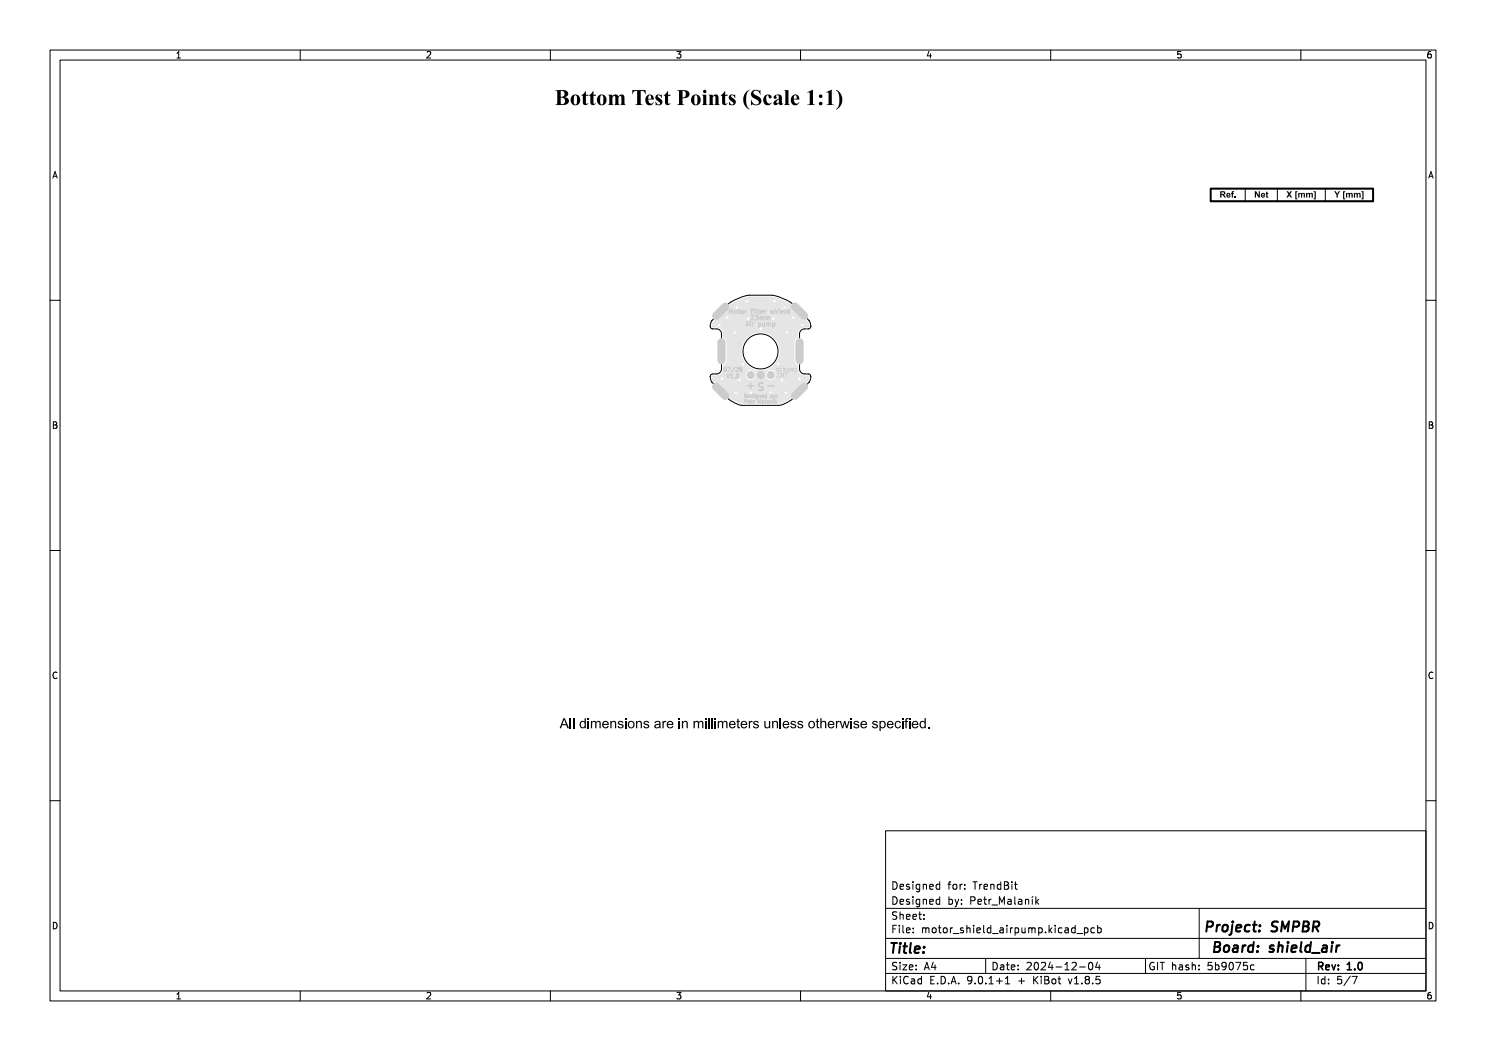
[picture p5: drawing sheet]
<svg xmlns="http://www.w3.org/2000/svg" width="297mm" height="210mm" viewBox="0 0 297 210" stroke-linecap="round" stroke-linejoin="round" font-family="sans-serif">
<defs><g id="words">
<text font-size="4.3" fill="#fff" x="100.9" y="21.3">Bottom Test Points (Scale 1:1)</text>
<g font-size="2.7" fill="#fff">
<text x="240.4" y="186.2">Project: SMPBR</text>
<text x="241.9" y="190.3">Board: shield_air</text>
<text x="177.4" y="192.1">Title:</text>
</g>
<g font-size="2" fill="#fff">
<text x="178" y="177.8">Designed for: TrendBit</text>
<text x="178" y="180.8">Designed by: Petr_Malaník</text>
<text x="178" y="183.8">Sheet:</text>
<text x="178" y="186.5">File: motor_shield_airpump.kicad_pcb</text>
<text x="178" y="193.9">Size: A4</text>
<text x="178" y="196.7">KiCad E.D.A. 9.0.1+1 + KiBot v1.8.5</text>
<text x="198" y="193.9">Date: 2024-12-04</text>
<text x="229.4" y="193.9">GIT hash: 5b9075c</text>
<text x="263" y="196.7">Id: 5/7</text>
<text x="263" y="193.9">Rev: 1.0</text>
</g>
<g font-size="1.7" fill="#fff">
<text x="35" y="11.6">1</text>
<text x="85" y="11.6">2</text>
<text x="135" y="11.6">3</text>
<text x="185" y="11.6">4</text>
<text x="235" y="11.6">5</text>
<text x="285" y="11.6">6</text>
<text x="10.5" y="35.6">A</text>
<text x="285.5" y="35.6">A</text>
<text x="10.5" y="85.6">B</text>
<text x="285.5" y="85.6">B</text>
<text x="10.5" y="135.7">C</text>
<text x="285.5" y="135.7">C</text>
<text x="10.5" y="185.6">D</text>
<text x="285.5" y="185.6">D</text>
<text x="35" y="199.7">1</text>
<text x="85" y="199.7">2</text>
<text x="135" y="199.7">3</text>
<text x="185" y="199.7">4</text>
<text x="235" y="199.7">5</text>
<text x="285" y="199.7">6</text>
</g>
<g font-size="1.2" fill="#fff">
<text x="144.9" y="62.7">Motor filter shield</text>
<text x="149.1" y="65.2">Air pump</text>
</g>
<text font-size="1.1" fill="#fff" x="145.2" y="75.5">V1.0</text>
<text font-size=".9" fill="#fff" x="148.7" y="79.5">Designed by:</text>
</g></defs>
<g fill="none" stroke="#000" stroke-width=".2">
<path d="M142.3 64l3.4-3.3a9.4 9.4 0 0 1 4-1.7h4.6a9.4 9.4 0 0 1 4 1.7l3.4 3.3a1.42 1.42 0 0 1 .1 1.7h-.2a1.35 1.35 0 0 0-1.7 .6l-.1 7.4a1 1 0 0 0 1 1h.8a.95 .95 0 0 1 .1 1.6l-3.6 3.7a6 6 0 0 1-2.5 1h-7.2a6.2 6.2 0 0 1-2.7-1.2l-3.4-3.4a1.42 1.42 0 0 1-.1-1.6l.3-.1a1.35 1.35 0 0 0 1.6-.6l.1-7.4a1 1 0 0 0-1-1h-.7a.95 .95 0 0 1-.2-1.6z"/>
<circle cx="152" cy="70.2" r="3.5"/>
</g>
<path d="M143.1 77.3l1.9 1.8M144.2 68.4v3.6" fill="none" stroke="#e5e5e5" stroke-width="1.6"/>
<g fill="#e5e5e5">
<circle cx="154" cy="74.9" r=".8"/>
<circle cx="152" cy="74.9" r=".8"/>
<circle cx="150" cy="74.9" r=".8"/>
</g>
<path d="M145 61.3l-1.9 1.8M158.9 61.3l1.8 1.8M159.8 68.4v3.6M160.7 77.3l-1.8 1.8" fill="none" stroke="#e5e5e5" stroke-width="1.6"/>
<g fill="#e5e5e5">
<circle cx="147.3" cy="61.4" r=".5"/>
<circle cx="155.5" cy="72.7" r=".5"/>
<circle cx="149.3" cy="60.2" r=".5"/>
<circle cx="144.3" cy="75.7" r=".5"/>
<circle cx="154.5" cy="63.7" r=".5"/>
<circle cx="152" cy="65.7" r=".5"/>
<circle cx="154.8" cy="60.2" r=".5"/>
<circle cx="157" cy="78.4" r=".5"/>
<circle cx="149.5" cy="63.7" r=".5"/>
<circle cx="147" cy="78.4" r=".5"/>
<circle cx="156.8" cy="61.4" r=".5"/>
<circle cx="147.8" cy="75.9" r=".5"/>
<circle cx="148.5" cy="72.7" r=".5"/>
<circle cx="158.5" cy="63.4" r=".5"/>
<circle cx="156.3" cy="75.9" r=".5"/>
<circle cx="146.8" cy="66.4" r=".5"/>
<circle cx="150" cy="78.4" r=".5"/>
<circle cx="157.3" cy="66.4" r=".5"/>
<circle cx="160.3" cy="64.9" r=".5"/>
<circle cx="154" cy="78.4" r=".5"/>
<circle cx="143.8" cy="64.9" r=".5"/>
<circle cx="159.8" cy="75.7" r=".5"/>
<circle cx="145.3" cy="63.4" r=".5"/>
</g>
<path d="M145.8 60.9l1.4-.8 2.3-.8h4.9a10.4 10.4 0 0 1 3.4 1.3l3.7 3.7 .2 .5v.5l-1.2 .1a1.3 1.3 0 0 0-1 1.2v.8a1.09 1.09 0 0 0-.7 .9v1.7h-3a3.8 3.8 0 0 0-5.8-3 3.8 3.8 0 0 0 0 6.5 3.8 3.8 0 0 0 5.8-3.1v-.4h3v2.3l.2 .3 .5 .4 .1 1.2 .5 .6h-5l-.1-.2a1.01 1.01 0 0 0-1-.7 1.01 1.01 0 0 0-1 .9h-2v-.2a1.01 1.01 0 0 0-1.6-.4 1.01 1.01 0 0 0 .3 1.7 1.01 1.01 0 0 0 1.3-1.1h2v.2a1.01 1.01 0 0 0 1.1 .9 1.01 1.01 0 0 0 1-1.1h5l.6 .2h.9l.1 .4-.2 .8-3.4 3.3-1.8 1.1-.7 .1h-7.6l-2-1.1-3.6-3.6-.1-.6v-.3l1.4-.2 .6-.5 .2-.6v-.8a1.09 1.09 0 0 0 .7-.9v-3.8l-.2-.5-.5-.4v-.8a1.3 1.3 0 0 0-1.2-1.2l-1-.1v-.5l.2-.5z" fill-rule="evenodd" fill="#e5e5e5"/>
<g fill="#fff">
<circle cx="147.3" cy="61.4" r=".25"/>
<circle cx="155.5" cy="72.7" r=".25"/>
<circle cx="149.3" cy="60.2" r=".25"/>
<circle cx="144.3" cy="75.7" r=".25"/>
<circle cx="154.5" cy="63.7" r=".25"/>
<circle cx="152" cy="65.7" r=".25"/>
<circle cx="154.8" cy="60.2" r=".25"/>
<circle cx="157" cy="78.4" r=".25"/>
<circle cx="149.5" cy="63.7" r=".25"/>
<circle cx="147" cy="78.4" r=".25"/>
<circle cx="156.8" cy="61.4" r=".25"/>
<circle cx="147.8" cy="75.9" r=".25"/>
<circle cx="148.5" cy="72.7" r=".25"/>
<circle cx="158.5" cy="63.4" r=".25"/>
<circle cx="156.3" cy="75.9" r=".25"/>
<circle cx="146.8" cy="66.4" r=".25"/>
<circle cx="150" cy="78.4" r=".25"/>
<circle cx="157.3" cy="66.4" r=".25"/>
<circle cx="160.3" cy="64.9" r=".25"/>
<circle cx="154" cy="78.4" r=".25"/>
<circle cx="143.8" cy="64.9" r=".25"/>
<circle cx="159.8" cy="75.7" r=".25"/>
<circle cx="145.3" cy="63.4" r=".25"/>
</g>
<path d="M143.1 77.3l1.9 1.8M144.2 68.4v3.6" fill="none" stroke="#fff" stroke-width=".6"/>
<g fill="#fff">
<circle cx="154" cy="74.9" r=".4"/>
<circle cx="152" cy="74.9" r=".4"/>
<circle cx="150" cy="74.9" r=".4"/>
</g>
<path d="M145 61.3l-1.9 1.8M158.9 61.3l1.8 1.8M159.8 68.4v3.6M160.7 77.3l-1.8 1.8" fill="none" stroke="#fff" stroke-width=".6"/>
<path d="M143.1 77.3l1.9 1.8M144.2 68.4v3.6" fill="none" stroke="#cecece" stroke-width="1.6"/>
<g fill="#cecece">
<circle cx="154" cy="74.9" r=".8"/>
<circle cx="152" cy="74.9" r=".8"/>
<circle cx="150" cy="74.9" r=".8"/>
</g>
<path d="M145 61.3l-1.9 1.8M158.9 61.3l1.8 1.8M159.8 68.4v3.6M160.7 77.3l-1.8 1.8" fill="none" stroke="#cecece" stroke-width="1.6"/>
<path d="M149.5 77.1h1.1M150 76.5v1.2M152.5 76.6l-.6-.1-.3 .3 .2 .4 .6 .2v.5l-.2 .1-.6-.1M153.5 77.1h1.1" fill="none" stroke="#c7c7c7" stroke-width=".3"/>
<g fill="none" stroke="#c7c7c7" stroke-width=".2">
<path d="M144.8 73.5l.1-.1a.37 .37 0 0 1 .3 .4 .37 .37 0 0 1-.4 .3zM145.3 74.7l.2 .8 .3-.8M145.4 73.4h.6l-.4 .8M145.8 62.7v-.9l.3 .6 .3-.6v.9M146 75.5h.5M146 74.9l.3-.2v.8M146.8 62.1h.4l-.1 .5h-.3zM146.8 73.4l-.6 1M146.8 75.4v.1M147.1 73.5l.3-.1 .1 .2-.5 .6h.5M147.3 74.8l.1-.1a.37 .37 0 0 1 .3 .4 .37 .37 0 0 1-.4 .3zM147.5 62.1h.3"/>
<path d="M147.6 75.4l-.1 .1M147.6 61.8v.7l.2 .2M148.1 62.1h.4v.5h-.4zM148.3 73.4h-.4l-.1 .4h.4l.1 .3h-.5M148.8 78.7a.35 .35 0 0 1 .5 .4 .35 .35 0 0 1-.5 .3zM148.9 62.1v.6M149 65.2l.3-.9 .3 .9M149.1 64.9h.5M149.2 62.1l-.3 .1M149.5 79.2l.3-.1v-.1l-.3 .1v.3h.3M149.9 64.3h.1M149.9 64.6v.6"/>
<path d="M150.1 62.1h.3M150.1 79.1l.3 .2-.3 .1M150.1 79.1h.1M150.1 63.1l.4-.1 .1 .3-.5 .6h.5M150.2 79.9v.6l.2 .1M150.4 64.6v.6M150.4 79l-.3 .1M150.4 61.8l-.2 .1v.8M150.6 64.6l-.2 .1M150.7 78.8h.1M150.7 61.8h.1M150.7 62.1v.6"/>
<path d="M150.7 79v.4M150.9 63h.6l-.3 .3 .2 .1v.4h-.5M151.1 61.8v.7l.2 .2M151.3 79.4h-.3l.1-.4h.2v.5l-.3 .1M151.5 62.1h.3M151.6 61.8v.7l.2 .2M151.6 64.6v.9M151.6 64.6h.3l.1 .1v.4h-.4M151.7 79v.4M151.7 79h.2l.1 .4M151.7 79h.1M151.9 63.4l.2-.1 .2 .1"/>
<path d="M151.9 63.3v.6M152.1 62.4l.4-.1v-.2l-.4 .1v.4h.4M152.3 63.4l.3-.1v.6M152.3 63.4v.5M152.3 79.2l.3-.1v-.1l-.3 .1v.3h.3M152.4 64.6l.1 .5h.3M152.8 64.6v.6M152.9 62.1v.6M153 79.9l.1 .7M153.1 63.4l.2-.1 .2 .1M153.1 63.3v.6M153.1 62.1l-.2 .1"/>
<path d="M153.2 79l-.3 .1v.3h.3M153.2 78.7v.7M153.2 64.6h.3l.1 .1M153.2 64.6v.6M153.5 63.4l.3-.1v.6M153.5 63.4v.5M153.6 64.7v.5M153.6 64.7l.4-.1v.6M154.1 78.7v.7M154.1 79l.3 .1-.1 .3h-.2M154.1 62.2l.4 .3M154.1 62.2h.1"/>
<path d="M154.4 62.1l-.3 .1M154.4 64.6h.3l.2 .1-.1 .4h-.4M154.4 64.6v.9M154.5 62.5l-.4 .1M154.5 62.5h.1M154.6 79l.2 .4M154.7 79.8l-.1 .1M154.8 79.4l-.2 .3M154.9 62.1h.3v.6M154.9 61.8v.9M155 79.9v.7M155 79l-.2 .4"/>
<path d="M155.2 79v.1M155.2 79.4h.1M155.7 61.8h.1M155.7 62.1v.6M156.1 62.4l.4-.1-.1-.2-.3 .1v.4h.3M156.9 61.8v.7l.1 .2M157.7 62.1h-.2l-.2 .1 .1 .4h.3M157.7 61.8v.9M148.9 80.2h.3l.1-.3h-.4v.7M149.6 80.3h.3v-.2l-.3 .1v.3h.3M150.1 80.1h.3M150.6 80.1v.5"/>
<path d="M150.6 80.2h.1M150.7 80.1l-.1 .1M150.8 80.1h-.1M151.6 80.6v-.7l.2 .5 .2-.5v.7M152.4 80.1l.3 .1v.4h-.3v-.3h.3M153.4 80.1l.3 .1v.3l-.3 .1v-.3h.3M154 80.2l.3-.1v.5M154 80.1v.5M154.6 80.1v.5M155 80.3l.2 .3M155.2 80.1l-.2 .3"/>
</g>
<g fill="#c7c7c7">
<path d="M157.2 73.5h.6v.2h-.6z" fill-rule="evenodd"/>
<path d="M157.2 73.9h.6v.1h-.6z" fill-rule="evenodd"/>
<path d="M157.2 74.2h.6v.1h-.6z" fill-rule="evenodd"/>
<path d="M156.8 74.5h.7v.2h-.7z" fill-rule="evenodd"/>
<path d="M157.1 75h.2v.4h-.2z" fill-rule="evenodd"/>
<path d="M156.5 74.5h.1v.9h-.1z" fill-rule="evenodd"/>
<path d="M155 73.5h1.2v.2h-1.2z" fill-rule="evenodd"/>
<path d="M155.5 74.3h.2v.6h-.2z" fill-rule="evenodd"/>
<path d="M157.9 73.5l.5 .5v-.5h.2l-.1 .8-.5-.4v.1h-.1z" fill-rule="evenodd"/>
<path d="M156.4 73.5l.6 .1v.3l-.2 .2 .3 .2h-.3l-.3-.4 .4-.1-.5-.1z" fill-rule="evenodd"/>
<path d="M158.7 73.5a.47 .47 0 0 1 .7 .4 .47 .47 0 0 1-.7 .5v-.2h.2a.29 .29 0 0 0 .3-.3 .29 .29 0 0 0-.4-.3v.2h-.1z" fill-rule="evenodd"/>
<path d="M155.2 74h.4a.49 .49 0 0 1 .6 .1 .49 .49 0 0 1 0 .6 .45 .45 0 0 1-.1 .6 .45 .45 0 0 1-.5 .1h-.4v-.2h.8a.32 .32 0 0 0-.1-.5 .29 .29 0 0 0 .2-.4 .29 .29 0 0 0-.4-.2h-.3v.3h-.2z" fill-rule="evenodd"/>
</g>
<g fill="none" stroke="#000" stroke-width=".4">
<path d="M242 37.7h32.4v2.5h-32.4zM178.1 188.4h1.2M178.7 188.4l-.2 2M179.9 189.1l-.2 1.3M180 188.4l-.1 .2M180.5 189.1h.8M180.9 188.4l-.2 1.7 .1 .2 .3 .1M182 188.4l-.2 1.7 .3 .3M182.8 189.8l1-.2v-.4l-.6-.1-.3 .3v.9h.7M184.6 190.2v.2M184.7 189.2v.2M241.2 185.2l1-.1a.52 .52 0 0 0 .3-.5 .52 .52 0 0 0-.4-.5h-.7l-.3 2"/>
<path d="M242.8 189.2h.6M242.9 188.2l.8 .1a.51 .51 0 0 1 .1 .5 .51 .51 0 0 1-.4 .4l.3 .1a.58 .58 0 0 1-.3 .9h-.8zM243.3 184.8l-.2 1.3M243.8 184.8l-.4 .1-.2 .3M244.5 185a.52 .52 0 0 1 .5-.2 .52 .52 0 0 1 .4 .4l-.2 .7a.52 .52 0 0 1-.5 .2 .52 .52 0 0 1-.4-.4zM244.8 189.1a.52 .52 0 0 1 .5-.2 .52 .52 0 0 1 .4 .4l-.1 .5a.55 .55 0 0 1-.5 .4 .55 .55 0 0 1-.5-.4zM246.3 184.8l-.2 1.7-.4 .3M246.4 184.1v.2M246.6 189h.8l-.1 1.2M247.1 185.5l1-.2-.1-.4h-.7l-.3 .9 .3 .3 .6-.1M247.4 189.4l-.7 .1a.4 .4 0 0 0-.3 .3 .4 .4 0 0 0 .2 .4l.7-.1M248.4 188.9l-.2 1.3"/>
<path d="M249 188.9l-.4 .1-.2 .3M249.8 184.9a.66 .66 0 0 0-1 .3v.5l.1 .3h.8M250.4 184.8h.8M250.5 189a.66 .66 0 0 0-1 .3l-.1 .5 .2 .3h.8M250.6 188.2l-.3 2M250.8 184.1l-.2 1.7v.2l.4 .1M251.3 190v.2M251.4 189v.2M251.7 185.9v.2M251.8 184.9v.2M254.6 189a.5 .5 0 0 0-.8 .2l.1 .3 .6 .2 .1 .1-.4 .4-.5-.1M255.4 184.2a.85 .85 0 0 0-1 .1 .45 .45 0 0 0 .2 .8l.5 .2a.51 .51 0 0 1 .1 .5 .51 .51 0 0 1-.4 .3l-.7-.1"/>
<path d="M255.5 189.1a.49 .49 0 0 1 .9 .1l-.2 1M255.6 188.2l-.2 2M256.1 186.1l.2-2 .5 1.5 .8-1.5-.2 2M257.4 188.9l-.2 1.3M257.4 188.2v.2M258.1 189.6l1-.2v-.4l-.6-.1-.3 .3v.9h.7M258.5 185.2l.9-.1a.52 .52 0 0 0 .3-.5 .52 .52 0 0 0-.3-.5h-.8l-.3 2M260.1 188.2l-.2 1.7 .3 .3M260.5 185.1h.6M260.6 184.1l.8 .1a.51 .51 0 0 1 .2 .5 .51 .51 0 0 1-.5 .4l.3 .1a.58 .58 0 0 1-.3 .9h-.8zM261.9 189a.66 .66 0 0 0-1 .3v.5l.1 .3h.8M262 188.2l-.2 2"/>
<path d="M262.2 190.4h1.5M262.5 185.2l.9-.1a.52 .52 0 0 0 .3-.5 .52 .52 0 0 0-.3-.5h-.8l-.3 2M262.9 185.2l.6 .9M264.4 189h.8l-.1 1.2M265.2 189.4l-.7 .1a.4 .4 0 0 0-.3 .3 .4 .4 0 0 0 .2 .4l.7-.1M266.2 188.9l-.1 1.3M266.3 188.2v.2M267.2 188.9l-.2 1.3M267.7 188.9l-.3 .1-.3 .3"/>
</g>
<g fill="none" stroke="#000" stroke-width=".2">
<path d="M10 10h277v190h-277zM12 12h273v186h-273zM35.3 11.6h.8M35.3 10.7l.4-.4v1.3M60 10v2M85.3 10.4l.5-.1 .3 .4-.8 .9h.8M110 10v2M135.3 10.3h.8l-.4 .5 .3 .1v.6l-.2 .1-.5-.1M160 10v2M185.7 10.2l-.4 1h.9M186 10.7v.9M210 10v2"/>
<path d="M236 10.3h-.6l-.1 .6 .2-.1 .5 .1 .1 .1-.1 .5-.2 .1-.5-.1M260 10v2M286 10.3l-.4 .1-.2 .2-.1 .7 .3 .3 .4-.1 .1-.5-.1-.1-.4-.1-.3 .2M10.6 35.6l.4-1.3 .4 1.3M10.7 35.2h.6M242 37.7h32.4M248.9 37.7v2.5M255.3 37.7v2.5M264.9 37.7v2.5M285.6 35.6l.4-1.3 .4 1.3M285.7 35.2h.6M10 60h2"/>
<path d="M242 40.2h32.4M285 60h2M10.7 84.3h.4l.2 .2-.2 .4 .2 .1 .1 .3-.2 .3h-.5zM10.7 84.9h.4M285.7 84.3h.4l.2 .2-.2 .4 .2 .1 .1 .3-.2 .3h-.5zM285.7 84.9h.4M10 110h2M285 110h2M11.4 134.4a.62 .62 0 0 0-.9 .5 .62 .62 0 0 0 .7 .7l.2-.1M286.4 134.4a.62 .62 0 0 0-.9 .5 .62 .62 0 0 0 .7 .7l.2-.1M10 160h2M285 160h2"/>
<path d="M177 166h108v32h-108zM178.5 176.2a.76 .76 0 0 1 .8 .7 .76 .76 0 0 1-.8 .8zM178.5 179.2a.76 .76 0 0 1 .8 .7 .76 .76 0 0 1-.8 .8zM179.9 177.2l.7-.1-.1-.3-.4-.1-.2 .2 .1 .7h.5M181.7 176.8l-.3-.1-.2 .2v.2l.5 .2v.3h-.5M181.7 179.8l-.3-.1-.2 .2v.2l.5 .2v.3h-.5M182.5 176.2v.1M182.5 176.7v1M182.5 179.2v.1M182.5 179.7v1M183.8 176.8l-.4-.1-.3 .3 .1 .6h.6M183.8 179.8l-.4-.1-.3 .3 .1 .6h.6"/>
<path d="M183.8 179.7v1.2l-.3 .3-.3-.1M183.8 176.7v1.2l-.3 .3-.3-.1M184.5 179.8l.2-.1 .4 .1 .1 .9M184.5 176.7v1M184.5 179.7v1M184.5 176.8l.2-.1 .4 .1 .1 .9M185.8 177.2l.7-.1v-.3l-.5-.1-.2 .2 .1 .7h.6M187.8 176.8l-.4-.1-.3 .3 .1 .6h.6M187.8 179.8l-.4-.1-.3 .3 .1 .6h.6M187.8 176.2v1.5M187.8 179.2v1.5M189.5 176.7h.5"/>
<path d="M189.7 179.8l.4-.1 .3 .3-.2 .6h-.5M189.7 179.2v1.5M190 176.2l-.3 .2v1.3M190.6 176.8l.4-.1 .2 .3v.4l-.2 .3-.4-.1-.1-.2zM190.9 179.7l.3 1M191.6 179.7l-.4 1M191.9 176.7v1M192.2 179.8v.1M192.3 176.7l-.4 .3M192.8 177.6v.1M192.8 176.8v.1M194 180l.7-.1 .2-.2-.1-.4-.2-.1h-.6v1.5"/>
<path d="M194.5 176.2h.8M194.9 176.2v1.5M195.8 176.7v1M196.2 176.7l-.4 .3M196.6 179.7h.6M196.7 177.2l.7-.1-.1-.3-.4-.1-.2 .2v.7h.6M196.8 179.2v1.3l.4 .2M197.7 179.7v1M198 176.7v1M198 176.8l.2-.1 .4 .1 .1 .9M198.1 179.7l-.4 .3M200 176.8l-.4-.1-.3 .3 .2 .6h.5"/>
<path d="M200 176.2v1.5M200.7 176.2l.8 .1v.3l-.3 .3a.4 .4 0 0 1 .4 .4 .4 .4 0 0 1-.3 .4h-.6zM200.7 176.9h.5M201.5 179.8h.5l.1 .9M202.2 176.2v.1M202.2 176.7v1M202.7 176.7h.6M202.8 179.2v1.3l.2 .2M203 176.2v1.3l.3 .2M203.6 179.8h.6v.9M205 179.8l.2-.1 .3 .1 .1 .9M205 179.7v1"/>
<path d="M206.3 179.7v1M206.5 179.1l-.3 .2M207 179.2v1.5M207.6 179.7l-.6 .6M10.7 184.3a.66 .66 0 0 1 .7 .6 .66 .66 0 0 1-.7 .7zM35.3 198.7l.4-.4v1.3M35.3 199.6h.8M60 198v2M85.3 198.4l.5-.1 .3 .4-.8 .9h.8M110 198v2M135.3 198.3h.8l-.4 .5 .3 .1v.6l-.2 .1-.5-.1M160 198v2"/>
<path d="M177 194.5h108M177 191.5h108M177 187.5h108M177 181.5h108M178.5 195.1v1.5M178.5 185.6h.5M178.7 195.7l.6 .9M179.2 184.9h-.7v1.5M179.2 192.4l-.5-.1-.2 .1v.5l.6 .3 .1 .3-.2 .3-.6-.1M179.2 182.3l-.5-.1-.2 .1v.5l.6 .3 .1 .3-.2 .3-.6-.1M179.3 195.1l-.8 .9M179.7 184.9v.1"/>
<path d="M179.7 185.4v1M179.9 182.8l.2-.1 .4 .1v.9M179.9 180.2l.7-.1-.1-.3-.4-.1-.2 .2 .1 .7h.5M179.9 182.2v1.5M179.9 192.3v.1M179.9 192.8v1M180 195.1v.1M180 195.6v1M180.5 192.8h.7l-.7 1h.7M180.5 184.9v1.3l.2 .2M181.2 183.2l.7-.1-.1-.3-.4-.1-.2 .2v.7h.6M181.2 185.9l.7-.2-.1-.2-.4-.1-.2 .2v.7h.6"/>
<path d="M181.5 195.2a.71 .71 0 0 0-1 .5 .71 .71 0 0 0 .7 .9l.3-.1M181.7 193.3l.8-.1-.1-.3-.4-.1-.3 .2 .1 .7h.6M182.2 195.7h.5l.1 .9M182.5 183.2l.7-.1-.1-.3-.4-.1-.2 .2v.7h.6M182.5 186.3v.1M182.5 185.5v.1M182.8 196h-.5l-.2 .2 .2 .4 .5-.1M183.1 193.7v.1M183.1 192.9v.1M183.6 182.7h.6M183.8 182.2v1.3l.4 .2M184.2 195.7l-.5-.1-.2 .3 .1 .6h.6"/>
<path d="M184.2 195.1v1.5M184.4 185.5l.4-.1 .2 .2M184.4 185.4v1M184.7 183.6v.1M184.7 182.8v.1M184.7 193.8l.5-1.5 .5 1.5M184.9 193.4h.7M185 185.6l.2-.2 .4 .1 .1 .9M185 185.6v.8M185.7 198.2l-.4 1h.9M185.8 180.2l.7-.1v-.3l-.5-.1-.2 .2 .1 .7h.6M186 198.7v.9"/>
<path d="M186 195.8h.5M186.4 185.5l.2-.1 .4 .1 .1 .6-.1 .2-.4 .1-.2-.1zM186.5 192.2l-.3 1.1h.9M186.7 195.1h-.7v1.5h.7M186.9 192.8v1M187.4 196.5v.1M187.5 185.4h.6M187.7 184.9v1.3l.4 .2M188.1 195.1a.76 .76 0 0 1 .9 .7 .76 .76 0 0 1-.9 .8zM188.6 185.5l.2-.1 .4 .1 .1 .6-.1 .2-.4 .1-.2-.1zM189.6 196.5v.1M190 185.4v1"/>
<path d="M190.1 196.6l.5-1.5 .5 1.5M190.2 196.2h.8M190.4 185.4l-.4 .3M190.5 186.5h1.2M191.2 180.7l-.3 .5M191.6 196.5v.1M192.2 180.6v.1M192.5 185.5l-.3-.1-.2 .2v.2l.5 .2v.3h-.5M193.2 185.5l.3-.1 .3 .1 .1 .9M193.2 184.9v1.5M194.2 195.7l-.2 .3h-.3l-.3-.3 .1-.5 .5-.1 .2 .1a.99 .99 0 0 1-.4 1.4h-.3M194.6 184.9v.1"/>
<path d="M194.6 185.4v1M194.9 196.5v.1M195.2 185.9l.8-.2-.1-.2-.4-.1-.3 .2 .1 .7h.6M195.5 180.2l.7-.1-.1-.3-.4-.1-.2 .2v.7h.6M195.7 195.2l.2-.1a.8 .8 0 0 1 .5 .7 .8 .8 0 0 1-.5 .8l-.2-.1-.2-.5zM196.6 184.9v1.3l.2 .2M197 191.5v3M197 196.5v.1M197.7 196.6h.8M197.7 195.5l.4-.4v1.5M198 185.5l-.4-.1-.3 .3 .2 .6h.5M198 184.9v1.5"/>
<path d="M198.2 180.8h1.2M198.4 186.5h1.1M198.5 192.3a.76 .76 0 0 1 .8 .7 .76 .76 0 0 1-.8 .8zM199.2 196h1.1M199.7 180.7v-1.5l.5 1.1 .5-1.1v1.5M199.7 195.4v1.2M199.9 185.5h.6v.9M200 192.9h.6v.9M200.5 185.7l-.5 .1-.2 .2 .2 .4 .5-.1M200.6 193.2h-.5l-.2 .2 .2 .4 .5-.1M201 196.6h.8M201 195.5l.4-.4v1.5"/>
<path d="M201.1 192.8h.6M201.2 184.9v.1M201.2 185.4v1M201.3 192.3v1.3l.4 .2M202 185.4v1M202.1 180.1h-.5l-.2 .2 .2 .4 .5-.1M202.1 193.3l.7-.1v-.3l-.5-.1-.2 .2 .1 .7h.6M202.4 185.4l-.4 .3M202.9 185.4v1.5M202.9 185.5l.4-.1 .3 .3-.1 .6h-.6M203.5 193.7v.1M203.5 192.9v.1"/>
<path d="M203.6 196h1.1M204.2 195.4v1.2M204.2 180.1h-.5l-.2 .2 .2 .4 .5-.1M204.2 185.4l.1 .9 .4 .1 .2-.1M204.9 185.4v1M205.3 192.4l.5-.1 .3 .4-.9 1.1h.9M205.6 185.5l.4-.1 .2 .2M205.6 185.4v1M206.2 185.6l.3-.2 .3 .1 .1 .9M206.2 185.6v.8M206.6 195.1v1.5M206.8 195.7l.7 .9"/>
<path d="M206.8 192.4l.3-.1a.8 .8 0 0 1 .5 .7 .8 .8 0 0 1-.5 .8l-.3-.1-.1-.5zM207.2 180.1l.4 .6M207.5 195.1l-.9 .9M207.6 185.5l.4-.1 .3 .3-.1 .6h-.6M207.6 185.4v1.5M208.1 195.1v.1M208.1 195.6v1M208.1 192.4l.6-.1 .3 .4-.9 1.1h.9M208.8 195.1l.7 .1 .1 .3-.3 .3a.4 .4 0 0 1 .4 .4 .4 .4 0 0 1-.3 .4h-.6zM208.8 195.8h.5M209 186.3v.1M209.7 184.9v1.5"/>
<path d="M209.8 185.8l.4 .6M209.9 192.2l-.3 1.1h.9M210 198v2M210.2 185.4l-.5 .6M210.3 192.8v1M210.4 195.7l.3-.1 .3 .3v.4l-.3 .3-.3-.1-.2-.2zM210.9 184.9v.1M210.9 185.4v1M211.1 193.2h1.1M211.5 195.6h.5M211.7 195.1v1.3l.3 .2M212.2 185.5l-.4-.1-.3 .3 .2 .6h.5"/>
<path d="M212.8 193.8h.9M212.8 192.7l.5-.4v1.5M212.9 185.5h.6v.9M213.5 195.6l.4 1 .3-1M213.5 185.7l-.5 .1-.2 .2 .2 .4 .5-.1M214.3 192.4l.5-.1 .3 .4-.9 1.1h.9M214.7 196.6h.9M214.7 195.5l.5-.4v1.5M214.9 185.5l-.4-.1-.3 .3 .1 .6h.6M214.9 184.9v1.5M215.2 186.5h1.2M215.8 193.2h1.1"/>
<path d="M216.2 196.5v.1M216.7 185.5l.5-.1 .3 .3-.2 .6h-.6M216.7 185.4v1.5M217.2 195.7l-.3 .3v.3l.3 .3h.3l.2-.3v-.3l-.2-.3M217.2 195.7l-.3-.3 .3-.3h.3l.2 .3-.2 .3M217.2 195.7h.3M217.7 192.4l.2-.1a.8 .8 0 0 1 .5 .7 .8 .8 0 0 1-.5 .8l-.2-.1-.1-.5zM218.4 196.5v.1M218.7 185.5l-.4-.1-.3 .3 .2 .6h.5M219.3 192.2l-.3 1.1h.9M219.4 185.5l.4-.1 .3 .3-.1 .6h-.6M219.4 184.9v1.5"/>
<path d="M219.7 192.8v1M219.8 195.1h-.7l-.1 .7 .2-.1h.5l.2 .3-.1 .5-.2 .1-.6-.1M228.9 191.5v3M230.6 192.4a.7 .7 0 0 0-.8 .6 .7 .7 0 0 0 .8 .7l.1-.5h-.3M231.4 192.3v1.5M231.9 192.3h.8M232.3 192.3v1.5M234.4 192.9l.2-.1 .3 .1 .1 .9M234.4 192.3v1.5M235.7 192.9h.6l.1 .9M236 198.3h-.6l-.1 .6 .2-.1 .5 .1 .1 .1-.1 .5-.2 .1-.5-.1M236.4 193.2h-.5l-.3 .2 .3 .4 .5-.1"/>
<path d="M237.6 192.9l-.4-.1-.2 .2 .1 .2 .5 .2v.3h-.6M238.3 192.9l.2-.1 .4 .1v.9M238.3 192.3v1.5M239.6 193.7v.1M239.6 192.9v.1M239.7 181.5v10M242.2 192.3h-.7l-.1 .7 .2-.1h.5l.2 .3-.1 .5-.2 .1-.6-.1M242.9 192.9l.5-.1 .2 .3-.1 .6h-.6M242.9 192.3v1.5M245.1 192.9l-.3 .3h-.3l-.3-.3 .2-.5 .4-.1 .2 .1a.99 .99 0 0 1-.4 1.4h-.2M245.8 192.4l.2-.1a.8 .8 0 0 1 .5 .7 .8 .8 0 0 1-.5 .8l-.2-.1-.2-.5zM247 192.3h1l-.6 1.5"/>
<path d="M249.3 192.3h-.7l-.1 .7 .2-.1h.5l.2 .3-.1 .5-.2 .1-.6-.1M250.6 192.9l-.4-.1-.3 .3 .2 .6h.5M260 198v2M261 191.5v6.5M263.5 195.1v1.5M264.8 195.7l-.4-.1-.3 .3 .1 .6h.6M264.8 195.1v1.5M265.5 196.5v.1M265.5 195.7v.1M268.1 195.1h-.7l-.1 .7 .2-.1h.5l.2 .3-.1 .5-.2 .1-.6-.1M269.9 195l-1.3 2M270.2 195.1h1l-.6 1.5"/>
<path d="M285.7 184.3a.66 .66 0 0 1 .7 .6 .66 .66 0 0 1-.7 .7zM286 198.3l-.4 .1-.2 .2-.1 .8 .3 .2 .4-.1 .1-.5-.1-.1-.4-.1-.3 .2"/>
</g>
<g fill="#000">
<path d="M111 18h1.4a.78 .78 0 0 1 1 .2 .78 .78 0 0 1-.1 1l-.4 .2a.79 .79 0 0 1 .8 .8 .79 .79 0 0 1-.9 .8h-1.8l.3-.2 .1-.2h.7a.53 .53 0 0 0 .7 .1 .53 .53 0 0 0 .1-.8l-.3-.3-.5-.1v1.1h-.7v-1.2h.7a.61 .61 0 0 0 .7-.6 .61 .61 0 0 0-.7-.6v1.2h-.7l-.1-1.2z" fill-rule="evenodd"/>
<path d="M114.4 19.1a1.04 1.04 0 0 1 1.6 .9 1.04 1.04 0 0 1-1.6 .9l-.3-.8h.6v.5a.28 .28 0 0 0 .3 .3 .28 .28 0 0 0 .3-.3v-1.2a.32 .32 0 0 0-.3-.4 .32 .32 0 0 0-.3 .4v.7h-.6v-.5z" fill-rule="evenodd"/>
<path d="M117 18.2l.1 .7h.5v.2h-.5v1.5l.2 .1 .2-.1a.55 .55 0 0 1-.7 .4 .55 .55 0 0 1-.3-.7v-1.2h-.3z" fill-rule="evenodd"/>
<path d="M118.5 18.2l.1 .7h.5v.2h-.5v1.5l.2 .2 .2-.2a.55 .55 0 0 1-.7 .4 .55 .55 0 0 1-.3-.7v-1.2h-.3z" fill-rule="evenodd"/>
<path d="M119.7 19.1a1.04 1.04 0 0 1 1.5 .9 1.04 1.04 0 0 1-1.5 .9l-.4-.8h.6l.1 .5a.28 .28 0 0 0 .2 .3 .28 .28 0 0 0 .3-.3l.1-1.2a.32 .32 0 0 0-.3-.4 .32 .32 0 0 0-.3 .4l-.1 .7h-.6l.1-.5z" fill-rule="evenodd"/>
<path d="M121.6 18.9h.8v.3a.64 .64 0 0 1 .6-.3 .64 .64 0 0 1 .6 .4 .66 .66 0 0 1 .8-.4 .66 .66 0 0 1 .4 .8v1.1l.2 .2h-1l.2-.3v-1.3a.29 .29 0 0 0-.3-.3 .29 .29 0 0 0-.3 .3v1.3l.2 .3h-1l.2-.3v-1.3a.24 .24 0 0 0-.2-.2 .24 .24 0 0 0-.3 .1l-.1 .1v1.1l.2 .5h-1l.2-.5v-1.3z" fill-rule="evenodd"/>
<path d="M126.4 18h2.6v.8a.82 .82 0 0 0-.9-.6v2.5l.4 .3h-1.6l.4-.3v-2.5a.81 .81 0 0 0-.9 .6z" fill-rule="evenodd"/>
<path d="M129.3 19.2a.83 .83 0 0 1 1-.2 .83 .83 0 0 1 .4 .9h-1.1a.58 .58 0 0 0 .3 .7 .58 .58 0 0 0 .7-.2 .85 .85 0 0 1-1 .6 .85 .85 0 0 1-.6-1v-.3h1.2l-.2-.6a.4 .4 0 0 0-.4 .1 .4 .4 0 0 0 0 .5h-.6z" fill-rule="evenodd"/>
<path d="M131.1 19.1a.74 .74 0 0 1 .9-.1l.3-.1-.1 .7a.49 .49 0 0 0-.2-.5 .49 .49 0 0 0-.6 0l.1 .2a1.25 1.25 0 0 1 .9 1.2 .81 .81 0 0 1-1.2 .5h-.2v-.7a.59 .59 0 0 0 .9 .5v-.3a1.08 1.08 0 0 1-.8-1.3z" fill-rule="evenodd"/>
<path d="M133.5 18.2v.7h.5v.2h-.5v1.5l.3 .1 .2-.1a.55 .55 0 0 1-.7 .4 .55 .55 0 0 1-.4-.7v-1.2h-.3z" fill-rule="evenodd"/>
<path d="M135.3 18h1.3a.84 .84 0 0 1 1.1 .4 .84 .84 0 0 1-.4 1.1l-.9 .1v1.2l.4 .2h-1.5l.4-.2v-1.3h.7a.65 .65 0 0 0 .7-.7 .65 .65 0 0 0-.7-.6v1.3h-.7v-1.3z" fill-rule="evenodd"/>
<path d="M138.5 19.1a1.04 1.04 0 0 1 1.5 .9 1.04 1.04 0 0 1-1.5 .9l-.4-.8h.7v.5a.28 .28 0 0 0 .2 .3 .28 .28 0 0 0 .4-.3v-1.2a.32 .32 0 0 0-.3-.4 .32 .32 0 0 0-.3 .4v.7h-.7l.1-.5z" fill-rule="evenodd"/>
<path d="M140.3 18.9h.9v1.9l.2 .2h-1.1l.2-.4v-1.4z" fill-rule="evenodd"/>
<path d="M141.6 18.9h.9v.3a.64 .64 0 0 1 .8-.3 .64 .64 0 0 1 .3 .8v1.1l.2 .2h-1l.2-.3v-1.3a.23 .23 0 0 0-.2-.2 .23 .23 0 0 0-.3 .1v1.2l.2 .5h-1.1l.2-.5v-1.3z" fill-rule="evenodd"/>
<path d="M144.9 18.2v.7h.5v.2h-.5l.1 1.5 .1 .2 .3-.2a.55 .55 0 0 1-.7 .4 .55 .55 0 0 1-.4-.7v-1.2h-.2z" fill-rule="evenodd"/>
<path d="M145.8 19.1a.74 .74 0 0 1 .9-.1l.2-.1v.7a.49 .49 0 0 0-.3-.5 .49 .49 0 0 0-.5 0v.2a1.25 1.25 0 0 1 .9 1.2 .81 .81 0 0 1-1.2 .5h-.1v-.7a.59 .59 0 0 0 .9 .5l-.1-.3a1.08 1.08 0 0 1-.8-1.3z" fill-rule="evenodd"/>
<path d="M149.1 18.4l.7-.5a3.2 3.2 0 0 0-.2 3.8l.2 .2a2.2 2.2 0 0 1-.7-3.5z" fill-rule="evenodd"/>
<path d="M150.4 18.2a1.68 1.68 0 0 1 1.5-.1l.1-.2v1a.84 .84 0 0 0-.5-.7 .84 .84 0 0 0-.9 .2l.1 .4a2.28 2.28 0 0 1 1.5 1.3 1.2 1.2 0 0 1-1.9 .8l-.2 .2v-1.2a.98 .98 0 0 0 1.5 .8 .61 .61 0 0 0-.6-.9 .99 .99 0 0 1-.8-.6 .99 .99 0 0 1 .2-1z" fill-rule="evenodd"/>
<path d="M154.7 19.2a.85 .85 0 0 1 1-.3 .85 .85 0 0 1 .6 .8v.9l.2 .1a.42 .42 0 0 1-.4 .3 .42 .42 0 0 1-.4-.3 .56 .56 0 0 1-.6 .4 .56 .56 0 0 1-.5-.5v-.2h.6l.2 .2 .3-.1v-.7l-.5 .6h-.6l.3-.3 .8-.4v-.4a.27 .27 0 0 0-.4-.3 .27 .27 0 0 0-.1 .5 .32 .32 0 0 1-.5 .2 .32 .32 0 0 1 0-.5z" fill-rule="evenodd"/>
<path d="M156.7 18h.9v2.8l.2 .2h-1.1l.3-.4v-2.4z" fill-rule="evenodd"/>
<path d="M158.3 19.2a.83 .83 0 0 1 1-.2 .83 .83 0 0 1 .5 .9h-1.2a.58 .58 0 0 0 .4 .7 .58 .58 0 0 0 .7-.2 .85 .85 0 0 1-1 .6 .85 .85 0 0 1-.6-1v-.3h1.1l-.1-.6a.4 .4 0 0 0-.5 .1 .4 .4 0 0 0 0 .5h-.5z" fill-rule="evenodd"/>
<path d="M161.3 18.4l1.2-.5v2.7l.1 .3 .3 .1h-1.5l.4-.3v-1.9v-.3z" fill-rule="evenodd"/>
<path d="M165.1 18.4l1.1-.5 .1 2.7 .1 .3 .3 .1h-1.6l.5-.3v-1.9l-.1-.3z" fill-rule="evenodd"/>
<path d="M152.9 19.1a.68 .68 0 0 1 .8-.3 .68 .68 0 0 1 .4 .8 .41 .41 0 0 1-.4-.1 .41 .41 0 0 1-.2-.4l-.1-.1a.99 .99 0 0 0 .5 1.7l.3-.2a.89 .89 0 0 1-1.2 .5 .89 .89 0 0 1-.4-1.2z" fill-rule="evenodd"/>
<path d="M167.1 17.9a2.18 2.18 0 0 1 1.3 2 2.18 2.18 0 0 1-1.3 2 3.2 3.2 0 0 0 .2-3.7z" fill-rule="evenodd"/>
<path d="M243.9 38.2l.9 .1 .1 .3-.8-.2v.3l.8-.1v.2a.18 .18 0 0 0-.2 .1 .18 .18 0 0 0 .1 .2l.2 .4h-.3l-.5-.5-.1 .5h-.2z" fill-rule="evenodd"/>
<path d="M245.2 38.7l.3-.2 .3 .1 .1 .3h-.2l-.2-.2-.2 .2h.6l.1 .2-.7 .1 .2 .1 .4-.1a.47 .47 0 0 1-.7 .2 .47 .47 0 0 1 0-.7z" fill-rule="evenodd"/>
<path d="M246.3 38.3l.4-.1-.1 .2h-.2l.2 .3h-.2v.8h-.2v-.8h-.2z" fill-rule="evenodd"/>
<path d="M246.7 39.2h.3v.3h-.3z" fill-rule="evenodd"/>
<path d="M250.8 38.2h.2l.6 .9v-.9h.2v1.3h-.3l-.5-.9v.9h-.2z" fill-rule="evenodd"/>
<path d="M252.1 38.7l.3-.2 .3 .1 .2 .3h-.3l-.2-.2-.1 .2h.6v.2l-.6 .1 .2 .1 .4-.1a.47 .47 0 0 1-.8 .2 .47 .47 0 0 1 0-.7z" fill-rule="evenodd"/>
<path d="M253.1 38.4l.2-.2v.4h.2v.2h-.2v.3l.2 .4-.4-.1v-.6h-.1z" fill-rule="evenodd"/>
<path d="M257.1 38.2h.3l.3 .4 .2-.4h.3l-.4 .6 .5 .7h-.3l-.3-.4-.3 .4h-.3l.4-.7z" fill-rule="evenodd"/>
<path d="M258.9 38.2h.4v.2h-.2v1.2h.2v.2h-.4z" fill-rule="evenodd"/>
<path d="M259.5 38.6h.2v.1l.3-.2 .2 .2 .5-.1 .1 .9h-.2v-.6l-.2-.2-.1 .1v.7h-.3v-.7l-.1-.1-.2 .1v.7h-.2z" fill-rule="evenodd"/>
<path d="M261 38.6h.3v.1l.3-.2 .2 .2 .5-.1 .1 .9h-.2v-.6l-.2-.2-.1 .1-.1 .7h-.2v-.7l-.1-.1-.2 .1v.7h-.3z" fill-rule="evenodd"/>
<path d="M262.5 38.2h.5v1.6h-.5v-.2h.2v-1.2h-.2z" fill-rule="evenodd"/>
<path d="M266.7 38.2h.3l.3 .5 .3-.5h.2l-.4 .7v.6h-.3v-.6z" fill-rule="evenodd"/>
<path d="M268.4 38.2h.5v.2h-.2v1.2h.2v.2h-.5z" fill-rule="evenodd"/>
<path d="M269 38.6h.2v.1l.3-.2 .3 .2 .4-.1 .2 .9h-.3v-.6l-.1-.2-.2 .1v.7h-.2v-.7l-.2-.1-.1 .1v.7h-.3z" fill-rule="evenodd"/>
<path d="M270.6 38.6h.2v.1l.3-.2 .3 .2 .4-.1 .1 .9h-.2v-.6l-.1-.2-.2 .1v.7h-.3l-.1-.8-.1 .1-.1 .7h-.2z" fill-rule="evenodd"/>
<path d="M272.1 38.2h.4v1.6h-.4v-.2h.2v-1.2h-.2z" fill-rule="evenodd"/>
<path d="M112.6 143.5h.3l.5 1.2h-.3l-.3-1-.4 1h1l.3 .8h-.3l-.2-.6h-.9l-.2 .6h-.3z" fill-rule="evenodd"/>
<path d="M116 144.2a.54 .54 0 0 1 .8 0v-.7h.3v1.3h-.2a.44 .44 0 0 0-.5-.6 .44 .44 0 0 0-.3 .7 .4 .4 0 0 0 .5 .4 .4 .4 0 0 0 .3-.5h.2v.7h-.2v-.2a.67 .67 0 0 1-.9 0 .67 .67 0 0 1-.1-.9z" fill-rule="evenodd"/>
<path d="M117.5 143.5h.2v.3h-.2z" fill-rule="evenodd"/>
<path d="M117.5 144.1h.2v1.4h-.2z" fill-rule="evenodd"/>
<path d="M118.1 144.1h.2v.2l.6-.3a.39 .39 0 0 0 .6 0 .43 .43 0 0 1 .6 .5v1h-.3v-.9a.32 .32 0 0 0-.3-.4 .32 .32 0 0 0-.3 .5v.8h-.2v-.9a.34 .34 0 0 0-.5-.4 .34 .34 0 0 0-.2 .6v.7h-.2z" fill-rule="evenodd"/>
<path d="M120.5 144.2a.66 .66 0 0 1 .7-.1 .66 .66 0 0 1 .5 .5h-.3a.41 .41 0 0 0-.4-.4 .41 .41 0 0 0-.4 .4h1.1v.3h-1.1a.42 .42 0 0 0 .3 .4 .42 .42 0 0 0 .5-.3l.3 .1a.73 .73 0 0 1-1.1 .3 .73 .73 0 0 1-.1-1.2z" fill-rule="evenodd"/>
<path d="M122 144.1h.2v.2a.52 .52 0 0 1 .6-.2 .52 .52 0 0 1 .4 .5v.9h-.3v-.9a.36 .36 0 0 0-.4-.4 .36 .36 0 0 0-.3 .5v.8h-.2z" fill-rule="evenodd"/>
<path d="M123.6 144.2l.3-.2a.52 .52 0 0 1 .7 .4l-.2 .1a.28 .28 0 0 0-.4-.4 .28 .28 0 0 0-.2 .5 .62 .62 0 0 1 .8 .6 .64 .64 0 0 1-.6 .3 .64 .64 0 0 1-.6-.4l.3-.1a.32 .32 0 0 0 .3 .4 .32 .32 0 0 0 .3-.4 .71 .71 0 0 1-.8-.6z" fill-rule="evenodd"/>
<path d="M124.9 143.5h.3v.3h-.3z" fill-rule="evenodd"/>
<path d="M124.9 144.1h.3v1.4h-.3z" fill-rule="evenodd"/>
<path d="M125.7 144.2a.69 .69 0 0 1 .8-.1 .69 .69 0 0 1 .3 .7h-.2a.48 .48 0 0 0-.6-.5 .48 .48 0 0 0-.2 .7l.3 .3a.45 .45 0 0 0 .5-.5h.2a.73 .73 0 0 1-1 .7 .73 .73 0 0 1-.2-1.2z" fill-rule="evenodd"/>
<path d="M127.1 144.1h.2v.2a.52 .52 0 0 1 .7-.2 .52 .52 0 0 1 .3 .5v.9h-.3v-.9a.36 .36 0 0 0-.4-.4 .36 .36 0 0 0-.2 .5v.8h-.3z" fill-rule="evenodd"/>
<path d="M128.7 144.2l.3-.2a.52 .52 0 0 1 .7 .4l-.2 .1a.28 .28 0 0 0-.3-.4 .28 .28 0 0 0-.2 .5 .62 .62 0 0 1 .8 .6 .64 .64 0 0 1-.7 .3 .64 .64 0 0 1-.5-.4l.2-.1a.32 .32 0 0 0 .4 .4 .32 .32 0 0 0 .3-.4 .71 .71 0 0 1-.9-.6z" fill-rule="evenodd"/>
<path d="M131 144.2v-.1a.63 .63 0 0 1 .8 0 .63 .63 0 0 1 .2 .8h-.6a.26 .26 0 0 0-.3 .1 .26 .26 0 0 0 0 .2l.2 .2a.42 .42 0 0 0 .5-.5h.2l.1 .6h-.3v-.2a.52 .52 0 0 1-.7 .3 .52 .52 0 0 1-.2-.7l.7-.3a.22 .22 0 0 0 .1-.3 .22 .22 0 0 0-.3-.1l-.2 .1-.2 .2h-.2z" fill-rule="evenodd"/>
<path d="M132.4 144.1h.2v.2l.3-.3 .2 .1v.2a.33 .33 0 0 0-.4 .1 .33 .33 0 0 0-.1 .4v.7h-.2z" fill-rule="evenodd"/>
<path d="M133.4 144.2a.66 .66 0 0 1 .7-.1 .66 .66 0 0 1 .5 .5h-.3a.41 .41 0 0 0-.4-.4 .41 .41 0 0 0-.4 .4h1.1v.3h-1.1a.42 .42 0 0 0 .3 .4 .42 .42 0 0 0 .5-.3l.3 .1a.73 .73 0 0 1-1.1 .3 .73 .73 0 0 1-.1-1.2z" fill-rule="evenodd"/>
<path d="M135.7 143.5h.2v.3h-.2z" fill-rule="evenodd"/>
<path d="M135.7 144.1h.2v1.4h-.2z" fill-rule="evenodd"/>
<path d="M136.3 144.1h.2v.2a.52 .52 0 0 1 .6-.2 .52 .52 0 0 1 .4 .5v.9h-.3v-.9a.36 .36 0 0 0-.4-.4 .36 .36 0 0 0-.3 .5v.8h-.2z" fill-rule="evenodd"/>
<path d="M138.6 144.1h.2v.2l.6-.3a.39 .39 0 0 0 .6 0 .43 .43 0 0 1 .6 .5v1h-.3v-.9a.32 .32 0 0 0-.3-.4 .32 .32 0 0 0-.3 .5v.8h-.2v-.9a.34 .34 0 0 0-.5-.4 .34 .34 0 0 0-.1 .6v.7h-.3z" fill-rule="evenodd"/>
<path d="M141 143.5h.2v.3h-.2z" fill-rule="evenodd"/>
<path d="M141 144.1h.2v1.4h-.2z" fill-rule="evenodd"/>
<path d="M142.8 143.5h.3v.3h-.3z" fill-rule="evenodd"/>
<path d="M142.8 144.1h.3v1.4h-.3z" fill-rule="evenodd"/>
<path d="M143.4 144.1h.3v.2l.5-.3a.39 .39 0 0 0 .7 0 .43 .43 0 0 1 .5 .5v1h-.2v-.9a.32 .32 0 0 0-.4-.4 .32 .32 0 0 0-.3 .5v.8h-.2v-.9a.34 .34 0 0 0-.4-.4 .34 .34 0 0 0-.2 .6v.7h-.3z" fill-rule="evenodd"/>
<path d="M145.9 144.2a.66 .66 0 0 1 .7-.1 .66 .66 0 0 1 .4 .5h-.2a.41 .41 0 0 0-.4-.4 .41 .41 0 0 0-.4 .4h1v.3h-1.1a.42 .42 0 0 0 .4 .4 .42 .42 0 0 0 .5-.3l.2 .1a.73 .73 0 0 1-1.1 .3 .73 .73 0 0 1 0-1.2z" fill-rule="evenodd"/>
<path d="M147.4 143.7l.2-.1v.5h.3v.1h-.3v.9l.3 .4a.36 .36 0 0 1-.4 0 .36 .36 0 0 1-.1-.4v-.9h-.2v-.1h.2z" fill-rule="evenodd"/>
<path d="M148.2 144.2a.66 .66 0 0 1 .7-.1 .66 .66 0 0 1 .4 .5h-.2a.41 .41 0 0 0-.4-.4 .41 .41 0 0 0-.4 .4h1l.1 .3h-1.1a.42 .42 0 0 0 .3 .4 .42 .42 0 0 0 .5-.3l.3 .1a.73 .73 0 0 1-1.2 .3 .73 .73 0 0 1 0-1.2z" fill-rule="evenodd"/>
<path d="M149.7 144.1h.2v.2l.2-.3 .3 .1v.2a.33 .33 0 0 0-.4 .1 .33 .33 0 0 0-.1 .4v.7h-.2z" fill-rule="evenodd"/>
<path d="M150.6 144.2l.4-.2a.52 .52 0 0 1 .6 .4l-.2 .1a.28 .28 0 0 0-.3-.4 .28 .28 0 0 0-.2 .5 .62 .62 0 0 1 .8 .6 .64 .64 0 0 1-.6 .3 .64 .64 0 0 1-.6-.4l.2-.1a.32 .32 0 0 0 .4 .4 .32 .32 0 0 0 .3-.4 .71 .71 0 0 1-.9-.6z" fill-rule="evenodd"/>
<path d="M152.8 144.1h.2v1l.2 .2a.4 .4 0 0 0 .5-.5v-.7h.2v1.4h-.2v-.2a.52 .52 0 0 1-.6 .2 .52 .52 0 0 1-.3-.5z" fill-rule="evenodd"/>
<path d="M154.3 144.1h.2v.2a.52 .52 0 0 1 .7-.2 .52 .52 0 0 1 .3 .5v.9h-.2v-.9a.36 .36 0 0 0-.4-.4 .36 .36 0 0 0-.3 .5v.8h-.3z" fill-rule="evenodd"/>
<path d="M156.6 144.2a.66 .66 0 0 1 .7-.1 .66 .66 0 0 1 .4 .5h-.2a.4 .4 0 0 0-.4-.4 .4 .4 0 0 0-.4 .4h1l.1 .3h-1.1a.42 .42 0 0 0 .3 .4 .42 .42 0 0 0 .5-.3l.2 .1a.73 .73 0 0 1-1.1 .3 .73 .73 0 0 1 0-1.2z" fill-rule="evenodd"/>
<path d="M158.1 144.2l.3-.2a.52 .52 0 0 1 .7 .4l-.2 .1a.28 .28 0 0 0-.4-.4 .28 .28 0 0 0-.1 .5 .62 .62 0 0 1 .8 .6 .64 .64 0 0 1-.7 .3 .64 .64 0 0 1-.5-.4l.2-.1a.32 .32 0 0 0 .4 .4 .32 .32 0 0 0 .2-.4 .71 .71 0 0 1-.8-.6z" fill-rule="evenodd"/>
<path d="M159.5 144.2l.3-.2a.52 .52 0 0 1 .7 .4l-.2 .1a.28 .28 0 0 0-.4-.4 .28 .28 0 0 0-.1 .5 .62 .62 0 0 1 .8 .6 .64 .64 0 0 1-.7 .3 .64 .64 0 0 1-.5-.4l.2-.1a.32 .32 0 0 0 .4 .4 .32 .32 0 0 0 .2-.4 .71 .71 0 0 1-.8-.6z" fill-rule="evenodd"/>
<path d="M161.8 144.2a.69 .69 0 0 1 .7-.1 .69 .69 0 0 1 .4 .7h-.3a.48 .48 0 0 0-.6-.5 .48 .48 0 0 0-.2 .7l.3 .3a.45 .45 0 0 0 .5-.5h.3a.73 .73 0 0 1-1 .7 .73 .73 0 0 1-.2-1.2z" fill-rule="evenodd"/>
<path d="M163.2 143.7l.3-.1v.5h.2v.1h-.2v.9l.3 .4a.36 .36 0 0 1-.5 0 .36 .36 0 0 1-.1-.4v-.9h-.1v-.1h.1z" fill-rule="evenodd"/>
<path d="M164 143.5h.2v.7a.52 .52 0 0 1 .6-.2 .52 .52 0 0 1 .3 .6v.9h-.2v-.9a.36 .36 0 0 0-.4-.4 .36 .36 0 0 0-.3 .5v.8h-.2z" fill-rule="evenodd"/>
<path d="M165.6 144.2a.66 .66 0 0 1 .7-.1 .66 .66 0 0 1 .5 .5h-.3a.41 .41 0 0 0-.4-.4 .41 .41 0 0 0-.4 .4h1.1v.3h-1.1a.42 .42 0 0 0 .3 .4 .42 .42 0 0 0 .5-.3l.3 .1a.73 .73 0 0 1-1.2 .3 .73 .73 0 0 1 0-1.2z" fill-rule="evenodd"/>
<path d="M167.1 144.1h.2v.2l.2-.3 .3 .1v.2a.33 .33 0 0 0-.4 .1 .33 .33 0 0 0-.1 .4v.7h-.2z" fill-rule="evenodd"/>
<path d="M167.8 144.1h.3l.3 1.1 .3-1.1h.3l.2 1.1 .4-1.1h.2l-.4 1.4h-.3l-.3-1.1-.3 1.1h-.2z" fill-rule="evenodd"/>
<path d="M170 143.5h.3v.3h-.3z" fill-rule="evenodd"/>
<path d="M170 144.1h.3v1.4h-.3z" fill-rule="evenodd"/>
<path d="M170.7 144.2l.3-.2a.52 .52 0 0 1 .7 .4l-.2 .1a.28 .28 0 0 0-.4-.4 .28 .28 0 0 0-.1 .5 .62 .62 0 0 1 .7 .6 .64 .64 0 0 1-.6 .3 .64 .64 0 0 1-.6-.4l.3-.1a.32 .32 0 0 0 .3 .4 .32 .32 0 0 0 .3-.4 .71 .71 0 0 1-.8-.6z" fill-rule="evenodd"/>
<path d="M172.2 144.2a.66 .66 0 0 1 .7-.1 .66 .66 0 0 1 .4 .5h-.3a.41 .41 0 0 0-.4-.4 .41 .41 0 0 0-.4 .4h1.1v.3h-1.1a.42 .42 0 0 0 .3 .4 .42 .42 0 0 0 .5-.3l.3 .1a.73 .73 0 0 1-1.1 .3 .73 .73 0 0 1 0-1.2z" fill-rule="evenodd"/>
<path d="M174.4 144.2l.3-.2a.52 .52 0 0 1 .7 .4l-.2 .1a.28 .28 0 0 0-.3-.4 .28 .28 0 0 0-.2 .5 .62 .62 0 0 1 .8 .6 .64 .64 0 0 1-.7 .3 .64 .64 0 0 1-.5-.4l.2-.1a.32 .32 0 0 0 .4 .4 .32 .32 0 0 0 .3-.4 .71 .71 0 0 1-.9-.6z" fill-rule="evenodd"/>
<path d="M175.8 144.1h.2v.2a.6 .6 0 0 1 .7-.2 .6 .6 0 0 1 .3 .7h-.2a.44 .44 0 0 0-.5-.6 .44 .44 0 0 0-.3 .7 .4 .4 0 0 0 .5 .4 .4 .4 0 0 0 .3-.5h.2a.61 .61 0 0 1-.3 .6 .61 .61 0 0 1-.7 0v.7h-.2z" fill-rule="evenodd"/>
<path d="M177.4 144.2a.66 .66 0 0 1 .7-.1 .66 .66 0 0 1 .5 .5h-.3a.41 .41 0 0 0-.4-.4 .41 .41 0 0 0-.4 .4h1.1v.3h-1.1a.42 .42 0 0 0 .3 .4 .42 .42 0 0 0 .5-.3l.3 .1a.73 .73 0 0 1-1.1 .3 .73 .73 0 0 1-.1-1.2z" fill-rule="evenodd"/>
<path d="M179 144.2l.7-.1 .4 .4h-.3l-.1-.2a.49 .49 0 0 0-.6 .5 .49 .49 0 0 0 .6 .5l.1-.3h.3a.69 .69 0 0 1-1 .5 .69 .69 0 0 1-.2-1.1z" fill-rule="evenodd"/>
<path d="M180.3 143.5h.2v.3h-.2z" fill-rule="evenodd"/>
<path d="M180.3 144.1h.2v1.4h-.2z" fill-rule="evenodd"/>
<path d="M181.1 143.6l.5-.1v.2a.25 .25 0 0 0-.3 .1 .25 .25 0 0 0-.1 .3h.3v.1h-.3v1.3h-.2v-1.3h-.2v-.1h.2z" fill-rule="evenodd"/>
<path d="M181.7 143.5h.2v.3h-.2z" fill-rule="evenodd"/>
<path d="M181.7 144.1h.2v1.4h-.2z" fill-rule="evenodd"/>
<path d="M182.4 144.2a.66 .66 0 0 1 .7-.1 .66 .66 0 0 1 .5 .5h-.3a.41 .41 0 0 0-.4-.4 .41 .41 0 0 0-.4 .4h1.1v.3h-1.1a.42 .42 0 0 0 .3 .4 .42 .42 0 0 0 .5-.3l.3 .1a.73 .73 0 0 1-1.2 .3 .73 .73 0 0 1 0-1.2z" fill-rule="evenodd"/>
<path d="M184 144.2a.54 .54 0 0 1 .8 0v-.7h.2v1.3h-.2a.44 .44 0 0 0-.5-.6 .44 .44 0 0 0-.3 .7 .4 .4 0 0 0 .5 .4 .4 .4 0 0 0 .3-.5h.2v.7h-.2v-.2a.67 .67 0 0 1-.9 0 .67 .67 0 0 1-.1-.9z" fill-rule="evenodd"/>
<path d="M185.5 145.2h.3v.3h-.3z" fill-rule="evenodd"/>
<circle cx="140.9" cy="18.3" r=".34"/>
<circle cx="164" cy="19.2" r=".36"/>
<circle cx="164" cy="20.7" r=".36"/>
</g>
<path d="M114 143.5v2M114.6 143.5v2M141.7 143.5v2M142.3 143.5v2M156 143.5v2" fill="none" stroke="#000" stroke-width=".25"/>
<path d="M263.6 193.1l.7-.1 .1-.2-.1-.4-.2-.1h-.5v1.5M263.9 193.1l.5 .7M265 193.3l.7-.2-.1-.2-.4-.1-.2 .2 .1 .7h.5M266.2 192.8l.4 1 .3-1M267.5 193.6v.2M267.5 192.9v.1M269.3 193.8h.8M269.3 192.7l.4-.4v1.5M270.8 193.6v.2M271.6 192.4l.2-.1a.8 .8 0 0 1 .5 .7 .8 .8 0 0 1-.5 .8l-.2-.2-.2-.4z" fill="none" stroke="#000" stroke-width=".3"/>
<use href="#words"/>
</svg>
